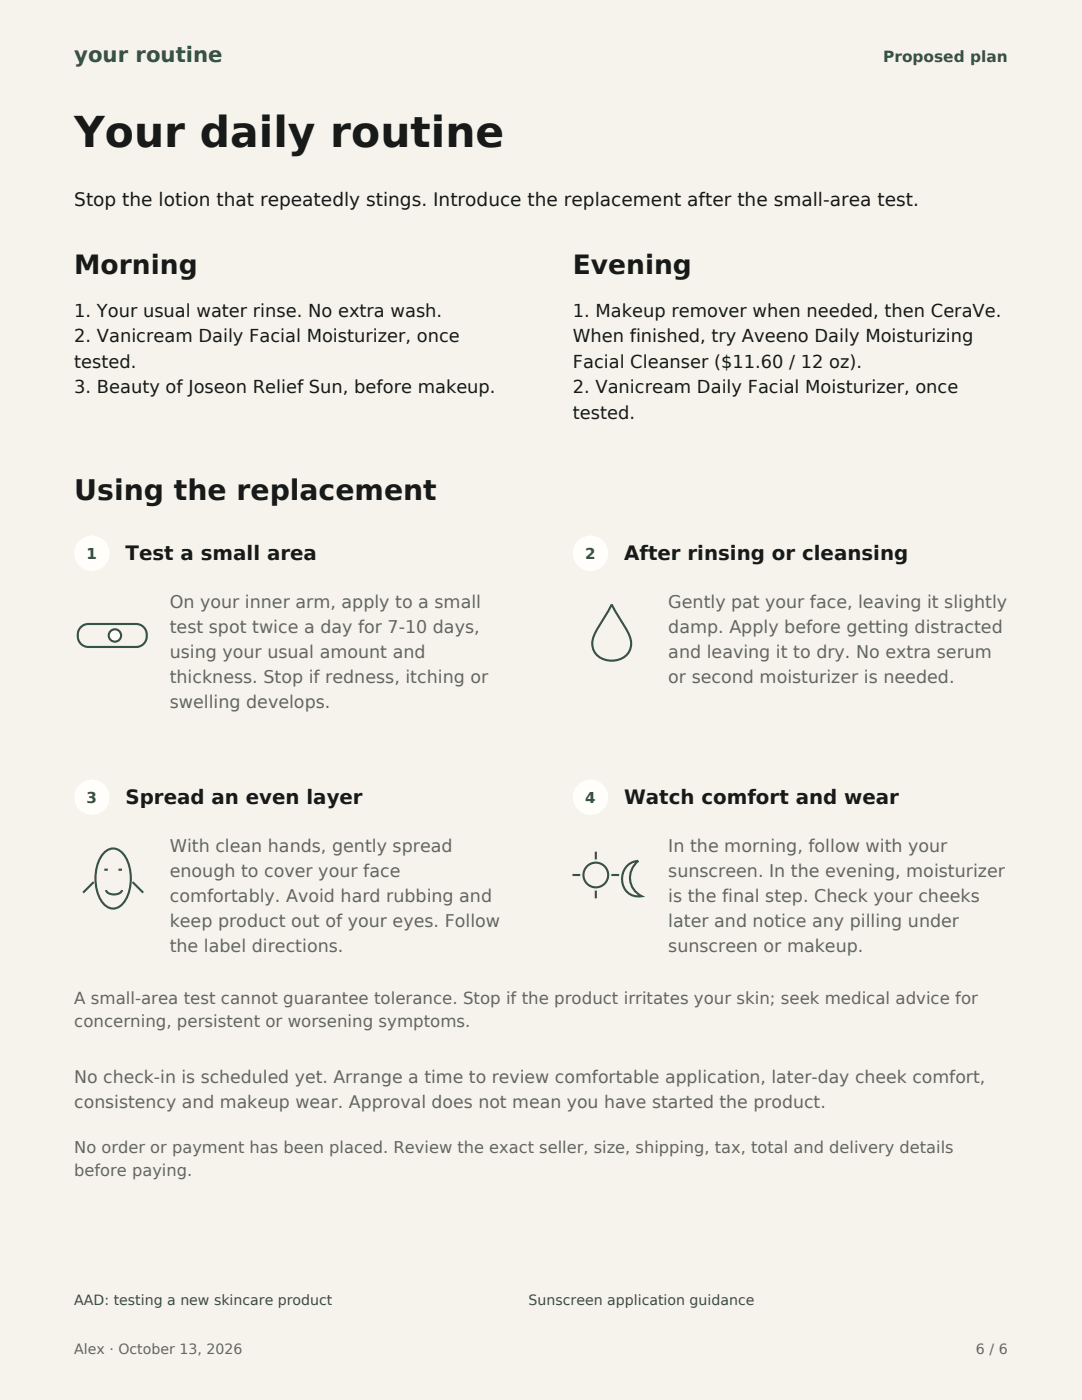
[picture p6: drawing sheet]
<svg xmlns="http://www.w3.org/2000/svg" width="216mm" height="279mm" viewBox="0 0 216 279" stroke-linecap="round" stroke-linejoin="round" font-family="sans-serif">
<defs><g id="words">
<text font-size="8.5" fill="#171a18" x="14.8" y="29.3">Your daily routine</text>
<text font-size="5.6" fill="#171a18" x="14.8" y="99.8">Using the replacement</text>
<g font-size="5.3" fill="#171a18">
<text x="14.8" y="54.7">Morning</text>
<text x="114.3" y="54.7">Evening</text>
</g>
<text font-size="4.2" fill="#345447" x="14.8" y="12.3">your routine</text>
<g font-size="4" fill="#171a18">
<text x="25" y="111.8">Test a small area</text>
<text x="124.5" y="111.8">After rinsing or cleansing</text>
<text x="25" y="160.5">Spread an even layer</text>
<text x="124.5" y="160.5">Watch comfort and wear</text>
</g>
<text font-size="3.7" fill="#171a18" x="14.8" y="41.1">Stop the lotion that repeatedly stings. Introduce the replacement after the small-area test.</text>
<g font-size="3.6" fill="#171a18">
<text x="14.8" y="63.2">1. Your usual water rinse. No extra wash.</text>
<text x="114.3" y="63.2">1. Makeup remover when needed, then CeraVe.</text>
<text x="14.8" y="68.3">2. Vanicream Daily Facial Moisturizer, once</text>
<text x="114.3" y="68.3">When finished, try Aveeno Daily Moisturizing</text>
<text x="14.8" y="73.4">tested.</text>
<text x="114.3" y="73.4">Facial Cleanser ($11.60 / 12 oz).</text>
<text x="14.8" y="78.5">3. Beauty of Joseon Relief Sun, before makeup.</text>
<text x="114.3" y="78.5">2. Vanicream Daily Facial Moisturizer, once</text>
<text x="114.3" y="83.6">tested.</text>
</g>
<g font-size="3.5" fill="#626760">
<text x="33.9" y="121.3">On your inner arm, apply to a small</text>
<text x="133.3" y="121.3">Gently pat your face, leaving it slightly</text>
<text x="33.9" y="126.3">test spot twice a day for 7-10 days,</text>
<text x="33.9" y="131.3">using your usual amount and</text>
<text x="133.3" y="126.3">damp. Apply before getting distracted</text>
<text x="133.3" y="131.3">and leaving it to dry. No extra serum</text>
<text x="33.9" y="136.2">thickness. Stop if redness, itching or</text>
<text x="133.3" y="136.2">or second moisturizer is needed.</text>
<text x="33.9" y="141.2">swelling develops.</text>
<text x="33.9" y="170">With clean hands, gently spread</text>
<text x="133.3" y="170">In the morning, follow with your</text>
<text x="33.9" y="175">enough to cover your face</text>
<text x="33.9" y="180">comfortably. Avoid hard rubbing and</text>
<text x="133.3" y="175">sunscreen. In the evening, moisturizer</text>
<text x="133.3" y="180">is the final step. Check your cheeks</text>
<text x="33.9" y="184.9">keep product out of your eyes. Follow</text>
<text x="133.3" y="184.9">later and notice any pilling under</text>
<text x="33.9" y="189.9">the label directions.</text>
<text x="133.3" y="189.9">sunscreen or makeup.</text>
<text x="14.8" y="216.1">No check-in is scheduled yet. Arrange a time to review comfortable application, later-day cheek comfort,</text>
<text x="14.8" y="221.1">consistency and makeup wear. Approval does not mean you have started the product.</text>
</g>
<g font-size="3.3" fill="#626760">
<text x="14.8" y="200.3">A small-area test cannot guarantee tolerance. Stop if the product irritates your skin; seek medical advice for</text>
<text x="14.8" y="205">concerning, persistent or worsening symptoms.</text>
</g>
<g font-size="3.2" fill="#626760">
<text x="14.8" y="230">No order or payment has been placed. Review the exact seller, size, shipping, tax, total and delivery details</text>
<text x="14.8" y="234.6">before paying.</text>
</g>
<text font-size="3.1" fill="#345447" x="176.2" y="12.3">Proposed plan</text>
<g font-size="3" fill="#345447">
<text x="17.3" y="111.5">1</text>
<text x="116.8" y="111.5">2</text>
<text x="17.3" y="160.2">3</text>
<text x="116.8" y="160.2">4</text>
</g>
<g font-size="2.8" fill="#345447">
<text x="14.8" y="260.3">AAD: testing a new skincare product</text>
<text x="105.5" y="260.3">Sunscreen application guidance</text>
</g>
<g font-size="2.8" fill="#626760">
<text x="14.8" y="270.2">Alex · October 13, 2026</text>
<text x="194.7" y="270.2">6 / 6</text>
</g>
</g></defs>
<path d="M0 0h215.9v279.4h-215.9z" fill-rule="evenodd" fill="#f6f3ec"/>
<circle cx="18.3" cy="110.4" r="3.5" fill="#fffefb"/>
<path d="M16.1 125.2l1-.6 .5-.1h9.6a2.3 2.3 0 0 1 2.1 2.3 2.3 2.3 0 0 1-2.1 2.3h-9.6a2.33 2.33 0 0 1-2-1.5 2.33 2.33 0 0 1 .5-2.4z" fill="none" stroke="#345447" stroke-width=".42"/>
<circle cx="22.9" cy="126.8" r="1.23" fill="#fffefb" stroke="#345447" stroke-width=".42"/>
<circle cx="117.8" cy="110.4" r="3.5" fill="#fffefb"/>
<path d="M122.1 120.7l.5 1a27.8 27.8 0 0 1 3.3 6.1 3.6 3.6 0 0 1-4.3 4 3.5 3.5 0 0 1-2.9-5.3z" fill="none" stroke="#345447" stroke-width=".42"/>
<circle cx="18.3" cy="159.1" r="3.5" fill="#fffefb"/>
<path d="M18.7 176l-2.1 2.2M20.8 170.2a2.46 2.46 0 0 1 4.1 .5 8.8 8.8 0 0 1-.5 9.8 2.46 2.46 0 0 1-4.1-.6 8.8 8.8 0 0 1 .5-9.7zM20.8 173.6h.7M21.2 177.6a1.78 1.78 0 0 0 2.5 .7l.6-.4v-.3M23.6 173.6h.7M26.5 176l2.1 2.2" fill="none" stroke="#345447" stroke-width=".42"/>
<circle cx="117.8" cy="159.1" r="3.5" fill="#fffefb"/>
<g fill="none" stroke="#345447" stroke-width=".42">
<path d="M114.2 174.6h1.6M118.9 170v1.5M118.9 177.7v1.6M122 174.6h1.5M125 173l.6-.6 .8-.4 1-.2a4.1 4.1 0 0 0 .7 7.1 3.5 3.5 0 0 1-3.6-1.9 3.5 3.5 0 0 1 .5-4z"/>
<circle cx="118.9" cy="174.6" r="2.47"/>
</g>
<use href="#words"/>
</svg>
